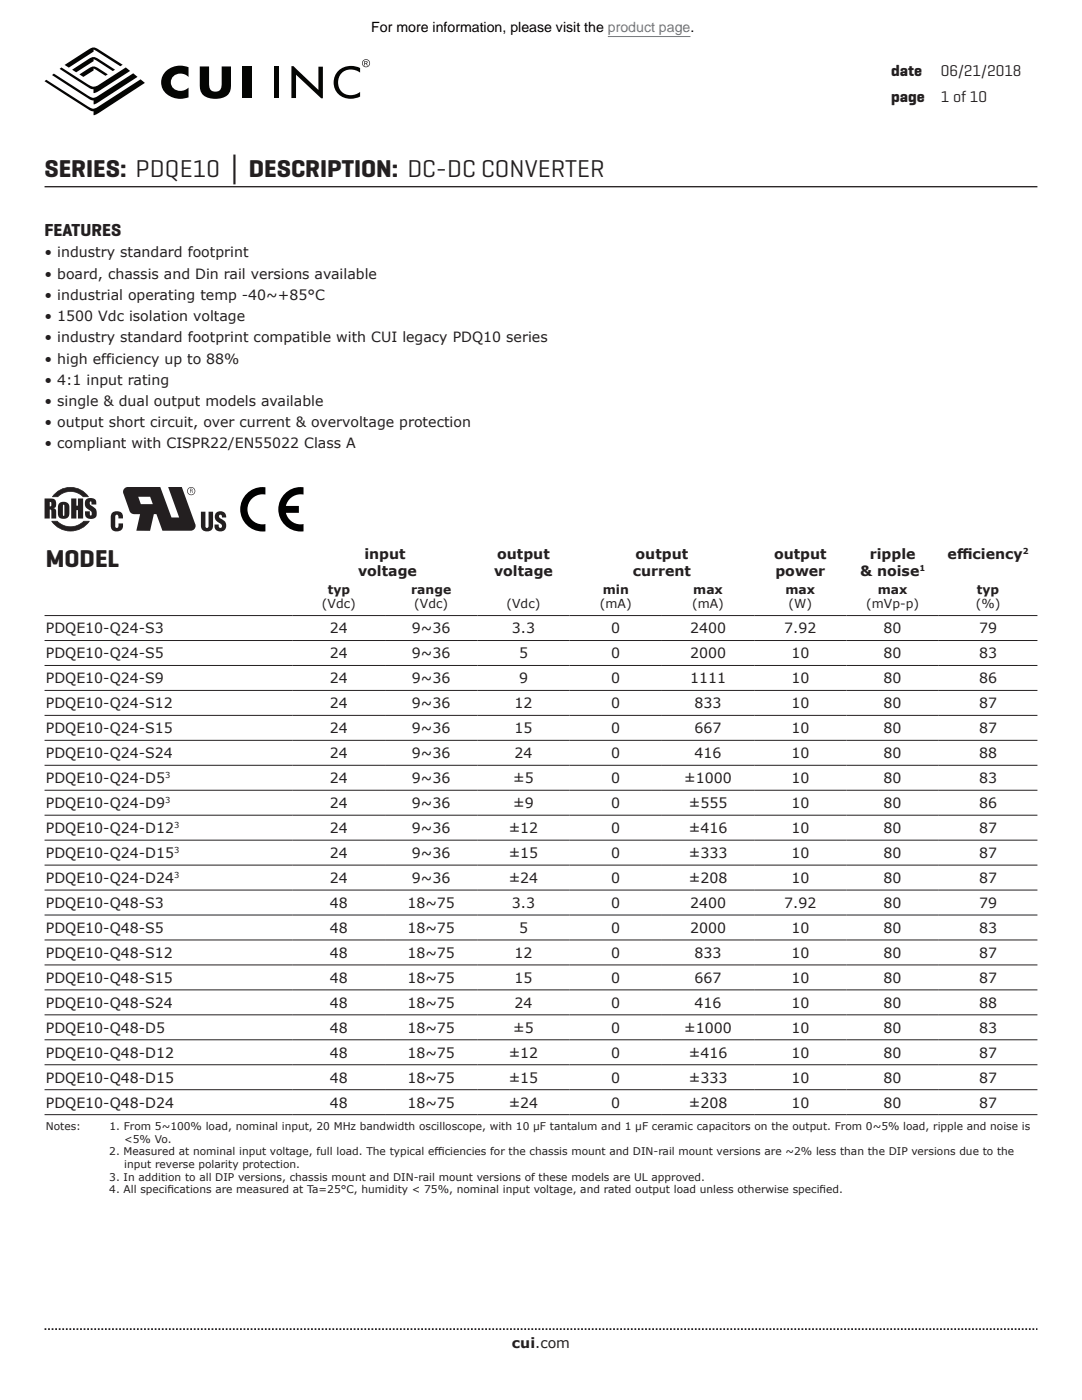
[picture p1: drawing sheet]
<svg xmlns="http://www.w3.org/2000/svg" width="216mm" height="279mm" viewBox="0 0 216 279" stroke-linecap="round" stroke-linejoin="round" font-family="sans-serif">
<defs><g id="words">
<g font-size="4.9" fill="#231f20">
<text x="8.9" y="35.3">SERIES: PDQE10 │ DESCRIPTION: DC-DC CONVERTER</text>
<text x="9.1" y="113.1">MODEL</text>
</g>
<text font-size="3.5" fill="#231f20" x="8.9" y="47.1">FEATURES</text>
<g font-size="3.2" fill="#231f20">
<text x="177.8" y="15.1">date</text>
<text x="187.7" y="15.1">06/21/2018</text>
<text x="177.8" y="20.4">page</text>
<text x="187.7" y="20.4">1 of 10</text>
</g>
<text font-size="2.8" x="74.1" y="6.4">For more information, please visit the product page.</text>
<g font-size="2.8" fill="#231f20">
<text x="8.9" y="51.4">• industry standard footprint</text>
<text x="8.9" y="55.6">• board, chassis and Din rail versions available</text>
<text x="8.9" y="59.8">• industrial operating temp -40~+85°C</text>
<text x="8.9" y="64.1">• 1500 Vdc isolation voltage</text>
<text x="8.9" y="68.3">• industry standard footprint compatible with CUI legacy PDQ10 series</text>
<text x="8.9" y="72.5">• high efficiency up to 88%</text>
<text x="8.9" y="76.8">• 4:1 input rating</text>
<text x="8.9" y="81">• single &amp; dual output models available</text>
<text x="8.9" y="85.2">• output short circuit, over current &amp; overvoltage protection</text>
<text x="8.9" y="89.5">• compliant with CISPR22/EN55022 Class A</text>
<text x="72.7" y="111.5">input</text>
<text x="99.2" y="111.5">output</text>
<text x="126.8" y="111.5">output</text>
<text x="154.5" y="111.5">output</text>
<text x="173.5" y="111.5">ripple</text>
<text x="189.1" y="111.5">ef</text>
<text x="191" y="111.5">f</text>
<text x="191" y="111.5">iciency</text>
<text x="71.4" y="114.9">voltage</text>
<text x="98.6" y="114.9">voltage</text>
<text x="126.3" y="114.9">current</text>
<text x="154.7" y="114.9">power</text>
<text x="171.6" y="114.9">&amp; noise</text>
<text x="9.1" y="126.4">PDQE10-Q24-S3</text>
<text x="9.1" y="131.4">PDQE10-Q24-S5</text>
<text x="65.8" y="126.4">24</text>
<text x="65.8" y="131.4">24</text>
<text x="82.2" y="126.4">9~36</text>
<text x="82.2" y="131.4">9~36</text>
<text x="102.1" y="126.4">3.3</text>
<text x="103.6" y="131.4">5</text>
<text x="122" y="126.4">0</text>
<text x="122" y="131.4">0</text>
<text x="137.7" y="126.4">2400</text>
<text x="137.7" y="131.4">2000</text>
<text x="156.5" y="126.4">7.92</text>
<text x="157.9" y="131.4">10</text>
<text x="176.3" y="126.4">80</text>
<text x="176.3" y="131.4">80</text>
<text x="195.4" y="126.4">79</text>
<text x="195.4" y="131.4">83</text>
<text x="9.1" y="136.4">PDQE10-Q24-S9</text>
<text x="65.8" y="136.4">24</text>
<text x="82.2" y="136.4">9~36</text>
<text x="103.6" y="136.4">9</text>
<text x="122" y="136.4">0</text>
<text x="137.7" y="136.4">1111</text>
<text x="157.9" y="136.4">10</text>
<text x="176.3" y="136.4">80</text>
<text x="195.4" y="136.4">86</text>
<text x="9.1" y="141.4">PDQE10-Q24-S12</text>
<text x="65.8" y="141.4">24</text>
<text x="82.2" y="141.4">9~36</text>
<text x="102.7" y="141.4">12</text>
<text x="122" y="141.4">0</text>
<text x="138.6" y="141.4">833</text>
<text x="157.9" y="141.4">10</text>
<text x="176.3" y="141.4">80</text>
<text x="195.4" y="141.4">87</text>
<text x="9.1" y="146.3">PDQE10-Q24-S15</text>
<text x="65.8" y="146.3">24</text>
<text x="82.2" y="146.3">9~36</text>
<text x="102.7" y="146.3">15</text>
<text x="122" y="146.3">0</text>
<text x="138.6" y="146.3">667</text>
<text x="157.9" y="146.3">10</text>
<text x="176.3" y="146.3">80</text>
<text x="195.4" y="146.3">87</text>
<text x="9.1" y="151.3">PDQE10-Q24-S24</text>
<text x="65.8" y="151.3">24</text>
<text x="82.2" y="151.3">9~36</text>
<text x="102.7" y="151.3">24</text>
<text x="122" y="151.3">0</text>
<text x="138.6" y="151.3">416</text>
<text x="157.9" y="151.3">10</text>
<text x="176.3" y="151.3">80</text>
<text x="195.4" y="151.3">88</text>
<text x="9.1" y="156.3">PDQE10-Q24-D5</text>
<text x="9.1" y="161.3">PDQE10-Q24-D9</text>
<text x="65.8" y="156.3">24</text>
<text x="65.8" y="161.3">24</text>
<text x="82.2" y="156.3">9~36</text>
<text x="82.2" y="161.3">9~36</text>
<text x="102.4" y="156.3">±5</text>
<text x="102.4" y="161.3">±9</text>
<text x="122" y="156.3">0</text>
<text x="122" y="161.3">0</text>
<text x="136.5" y="156.3">±1000</text>
<text x="137.4" y="161.3">±555</text>
<text x="157.9" y="156.3">10</text>
<text x="157.9" y="161.3">10</text>
<text x="176.3" y="156.3">80</text>
<text x="176.3" y="161.3">80</text>
<text x="195.4" y="156.3">83</text>
<text x="195.4" y="161.3">86</text>
<text x="9.1" y="166.3">PDQE10-Q24-D12</text>
<text x="65.8" y="166.3">24</text>
<text x="82.2" y="166.3">9~36</text>
<text x="101.5" y="166.3">±12</text>
<text x="122" y="166.3">0</text>
<text x="137.4" y="166.3">±416</text>
<text x="157.9" y="166.3">10</text>
<text x="176.3" y="166.3">80</text>
<text x="195.4" y="166.3">87</text>
<text x="9.1" y="171.2">PDQE10-Q24-D15</text>
<text x="65.8" y="171.2">24</text>
<text x="82.2" y="171.2">9~36</text>
<text x="101.5" y="171.2">±15</text>
<text x="122" y="171.2">0</text>
<text x="137.4" y="171.2">±333</text>
<text x="157.9" y="171.2">10</text>
<text x="176.3" y="171.2">80</text>
<text x="195.4" y="171.2">87</text>
<text x="9.1" y="176.2">PDQE10-Q24-D24</text>
<text x="65.8" y="176.2">24</text>
<text x="82.2" y="176.2">9~36</text>
<text x="101.5" y="176.2">±24</text>
<text x="122" y="176.2">0</text>
<text x="137.4" y="176.2">±208</text>
<text x="157.9" y="176.2">10</text>
<text x="176.3" y="176.2">80</text>
<text x="195.4" y="176.2">87</text>
<text x="9.1" y="181.2">PDQE10-Q48-S3</text>
<text x="65.8" y="181.2">48</text>
<text x="81.3" y="181.2">18~75</text>
<text x="102.1" y="181.2">3.3</text>
<text x="122" y="181.2">0</text>
<text x="137.7" y="181.2">2400</text>
<text x="156.5" y="181.2">7.92</text>
<text x="176.3" y="181.2">80</text>
<text x="195.4" y="181.2">79</text>
<text x="9.1" y="186.2">PDQE10-Q48-S5</text>
<text x="9.1" y="191.2">PDQE10-Q48-S12</text>
<text x="65.8" y="186.2">48</text>
<text x="65.8" y="191.2">48</text>
<text x="81.3" y="186.2">18~75</text>
<text x="81.3" y="191.2">18~75</text>
<text x="102.7" y="191.2">12</text>
<text x="103.6" y="186.2">5</text>
<text x="122" y="186.2">0</text>
<text x="122" y="191.2">0</text>
<text x="137.7" y="186.2">2000</text>
<text x="138.6" y="191.2">833</text>
<text x="157.9" y="186.2">10</text>
<text x="157.9" y="191.2">10</text>
<text x="176.3" y="186.2">80</text>
<text x="176.3" y="191.2">80</text>
<text x="195.4" y="186.2">83</text>
<text x="195.4" y="191.2">87</text>
<text x="9.1" y="196.1">PDQE10-Q48-S15</text>
<text x="65.8" y="196.1">48</text>
<text x="81.3" y="196.1">18~75</text>
<text x="102.7" y="196.1">15</text>
<text x="122" y="196.1">0</text>
<text x="138.6" y="196.1">667</text>
<text x="157.9" y="196.1">10</text>
<text x="176.3" y="196.1">80</text>
<text x="195.4" y="196.1">87</text>
<text x="9.1" y="201.1">PDQE10-Q48-S24</text>
<text x="65.8" y="201.1">48</text>
<text x="81.3" y="201.1">18~75</text>
<text x="102.7" y="201.1">24</text>
<text x="122" y="201.1">0</text>
<text x="138.6" y="201.1">416</text>
<text x="157.9" y="201.1">10</text>
<text x="176.3" y="201.1">80</text>
<text x="195.4" y="201.1">88</text>
<text x="9.1" y="206.1">PDQE10-Q48-D5</text>
<text x="65.8" y="206.1">48</text>
<text x="81.3" y="206.1">18~75</text>
<text x="102.4" y="206.1">±5</text>
<text x="122" y="206.1">0</text>
<text x="136.5" y="206.1">±1000</text>
<text x="157.9" y="206.1">10</text>
<text x="176.3" y="206.1">80</text>
<text x="195.4" y="206.1">83</text>
<text x="9.1" y="211.1">PDQE10-Q48-D12</text>
<text x="65.8" y="211.1">48</text>
<text x="81.3" y="211.1">18~75</text>
<text x="101.5" y="211.1">±12</text>
<text x="122" y="211.1">0</text>
<text x="137.4" y="211.1">±416</text>
<text x="157.9" y="211.1">10</text>
<text x="176.3" y="211.1">80</text>
<text x="195.4" y="211.1">87</text>
<text x="9.1" y="216.1">PDQE10-Q48-D15</text>
<text x="9.1" y="221">PDQE10-Q48-D24</text>
<text x="65.8" y="216.1">48</text>
<text x="65.8" y="221">48</text>
<text x="81.3" y="216.1">18~75</text>
<text x="81.3" y="221">18~75</text>
<text x="101.5" y="216.1">±15</text>
<text x="101.5" y="221">±24</text>
<text x="122" y="216.1">0</text>
<text x="122" y="221">0</text>
<text x="137.4" y="216.1">±333</text>
<text x="137.4" y="221">±208</text>
<text x="157.9" y="216.1">10</text>
<text x="157.9" y="221">10</text>
<text x="176.3" y="216.1">80</text>
<text x="176.3" y="221">80</text>
<text x="195.4" y="216.1">87</text>
<text x="195.4" y="221">87</text>
<text x="102.2" y="269">cui.com</text>
</g>
<g font-size="2.5" fill="#231f20">
<text x="65.4" y="118.5">typ</text>
<text x="82" y="118.5">range</text>
<text x="120.3" y="118.5">min</text>
<text x="138.3" y="118.5">max</text>
<text x="156.7" y="118.5">max</text>
<text x="175.2" y="118.5">max</text>
<text x="194.9" y="118.5">typ</text>
<text x="64.2" y="121.4">(Vdc)</text>
<text x="82.7" y="121.4">(Vdc)</text>
<text x="101.1" y="121.4">(Vdc)</text>
<text x="119.7" y="121.4">(mA)</text>
<text x="138.1" y="121.4">(mA)</text>
<text x="157.4" y="121.4">(W)</text>
<text x="172.9" y="121.4">(mVp-p)</text>
<text x="194.7" y="121.4">(%)</text>
</g>
<g font-size="2.1" fill="#231f20">
<text x="9.1" y="225.5">Notes:</text>
<text x="21.8" y="225.5">1. From 5~100% load, nominal input, 20 MHz bandwidth oscilloscope, with 10 µF tantalum and 1 µF ceramic capacitors on the output. From 0~5% load, ripple and noise is</text>
<text x="21.8" y="230.6">2. Measured at nominal input voltage, full load. The typical ef</text>
<text x="24.8" y="228">&lt;5% Vo.</text>
<text x="24.8" y="233.1">input reverse polarity protection.</text>
<text x="86.7" y="230.6">f</text>
<text x="86.7" y="230.6">iciencies for the chassis mount and DIN-rail mount versions are ~2% less than the DIP versions due to the</text>
<text x="21.8" y="235.6">3. In addition to all DIP versions, chassis mount and DIN-rail mount versions of these models are UL approved.</text>
<text x="21.8" y="238.2">4. All specif</text>
<text x="33.4" y="238.2">ications are measured at Ta=25°C, humidity &lt; 75%, nominal input voltage, and rated output load unless otherwise specif</text>
<text x="163.5" y="238.2">ied.</text>
</g>
<g font-size="1.6" fill="#231f20">
<text x="183.5" y="114">1</text>
<text x="204.1" y="110.6">2</text>
<text x="33" y="155.4">3</text>
<text x="33" y="160.3">3</text>
<text x="34.8" y="165.3">3</text>
<text x="34.8" y="170.3">3</text>
<text x="34.8" y="175.3">3</text>
</g>
</g></defs>
<path d="M8.9 265.3h198.1" fill="none" stroke="#231f20" stroke-width=".35" stroke-dasharray=".4 .4 .4 .4 .4 .4" stroke-dashoffset=".7" stroke-linecap="butt"/>
<path d="M8.9 37.3h198.1" fill="none" stroke="#231f20" stroke-width=".26"/>
<g fill="#040503">
<path d="M15.8 14.9l1.4-.9a2.02 2.02 0 0 1 2-.6l2.3 1.4-.5 .3-2.3-1.4v.4l-2.1 1.3z"/>
<path d="M14.4 13.9l2.8-1.8a2.04 2.04 0 0 1 2-.6l3.8 2.4-.5 .3-3.8-2.4v.4l-3.5 2.2z"/>
<path d="M8.9 16.2l.3-.3 8.2 5.3a1.48 1.48 0 0 0 2.2 .1l8.4-5.5 .9 .7-9.4 6.2-.8 .3v-.8h-.2a43.1 43.1 0 0 1-6.5-4z"/>
<path d="M10.4 15l.3-.3 6.7 4.3a1.48 1.48 0 0 0 2.2 .1l7-4.5 .8 .7-7.9 5.2-.8 .3v-.7l-.2-.1a32.5 32.5 0 0 1-5.6-3.4z"/>
<path d="M11.9 13.7l.4-.2 5.1 3.3a1.69 1.69 0 0 0 2.3 .2l5.4-3.5 .9 .7-6.4 4.1-.9 .3-.1-.8-1-.3z"/>
<path d="M12.9 13l4.4-2.9a1.96 1.96 0 0 1 1.9-.5l5.3 3.3-.5 .3-5.3-3.3v.4l-5 3.2z"/>
<path d="M54.7 13.3h.9v6.3h-.9z"/>
<path d="M58.2 13.2h.4l4.9 4.8v-4.7h.9v6.3h-.3l-5-4.7v4.7h-1z"/>
<path d="M67.5 14.1a3.9 3.9 0 0 1 4.4-.5v.9a2.63 2.63 0 0 0-4.1 .6 2.63 2.63 0 0 0 1.5 3.8h1.5l1.1-.6v1a3.4 3.4 0 0 1-4-.3 3.4 3.4 0 0 1-1.1-3.8z"/>
<path d="M33.2 14.1a4.3 4.3 0 0 1 4.4-.7v2a1.96 1.96 0 0 0-2.3-.6 1.96 1.96 0 0 0-1.2 2.1 2.12 2.12 0 0 0 3.5 .6v1.9a4.1 4.1 0 0 1-5.3-2.1l-.1-.4a3.1 3.1 0 0 1 1-2.8z"/>
<path d="M39.9 13.3h1.8v3.3a1.32 1.32 0 0 0 1.3 1.7 1.32 1.32 0 0 0 1.2-1.7v-3.3h1.9v3.5a2.47 2.47 0 0 1-2.6 2.9 3.2 3.2 0 0 1-3.5-1.5l-.1-.9z"/>
<path d="M48.4 13.3h1.9v6.3h-1.9z"/>
</g>
<g fill="#231f20">
<path d="M14.2 99.5h1v1.4h.4v-1.4h1v4h-1v-1.7h-.4v1.7h-1z"/>
<path d="M17.1 99.7a1.2 1.2 0 0 1 1.4-.3 1.2 1.2 0 0 1 .7 1.3h-.9l-.1-.6a.42 .42 0 0 0-.4 .4 .42 .42 0 0 0 .5 .4 1.48 1.48 0 0 1 .5 2.5 1.23 1.23 0 0 1-1.4 0 1.23 1.23 0 0 1-.4-1.4h.9l.1 .9a.52 .52 0 0 0 .3-.5 .52 .52 0 0 0-.3-.5 1.44 1.44 0 0 1-.9-2.2z"/>
<path d="M10.8 98.7a4.4 4.4 0 0 1 6.8 .4h-1a3.6 3.6 0 0 0-5.1 0h-1z"/>
<path d="M10.3 104h1.1a3.7 3.7 0 0 0 5.3 0h1.1a4.6 4.6 0 0 1-7.5 0z"/>
<path d="M72.8 12.3v.3l.4-.1-.1-.2zM72.7 12.2h.3a.25 .25 0 0 1 .3 .2 .25 .25 0 0 1-.2 .3l.3 .4h-.2l-.3-.4-.1 .4h-.1zM72.4 12.6a.67 .67 0 0 0 1.3 0 .67 .67 0 0 0-1.3 0zM72.2 12.6a.8 .8 0 0 1 1.6 0 .8 .8 0 0 1-1.6 0z"/>
<path d="M9.9 100.2v.9a.47 .47 0 0 0 .4-.5 .47 .47 0 0 0-.4-.4zM8.9 99.5h.7a1.17 1.17 0 0 1 1.6 .8l-.1 .9-.5 .2a.76 .76 0 0 1 .6 1v1.1h-1v-1.6l-.3-.2v1.8h-1z"/>
<path d="M12.6 100.7v1.9l.1 .4 .1-.2v-1.7v-.3zM11.9 100.4a1.18 1.18 0 0 1 1.3-.2 1.18 1.18 0 0 1 .6 1.2v.8a1.17 1.17 0 0 1-.8 1.3 1.17 1.17 0 0 1-1.4-.8v-1.6z"/>
<path d="M11 98.6l-.4 .5h.9a3.6 3.6 0 0 1 5.1 0h.9a4.3 4.3 0 0 0-6.5-.5zM10.8 98.6a4.3 4.3 0 0 1 6.9 .6h-1.1a3.6 3.6 0 0 0-5.1 0h-1.1z"/>
<path d="M10.5 104.1a4.5 4.5 0 0 0 7.2 0h-1a3.8 3.8 0 0 1-5.3 0zM10.3 104l1.1-.1a3.7 3.7 0 0 0 5.3 0l1.2 .1a4.5 4.5 0 0 1-7.6 0z"/>
</g>
<g fill="none" stroke="#231f20" stroke-width=".2">
<path d="M8.9 122.8h198.1M8.9 127.8h198.1M8.9 132.8h198.1M8.9 137.8h198.1M8.9 142.8h198.1M8.9 147.8h198.1M8.9 152.7h198.1M8.9 157.7h198.1M8.9 162.7h198.1M8.9 167.7h198.1M8.9 172.7h198.1M8.9 177.6h198.1"/>
<path d="M8.9 182.6h198.1M8.9 187.6h198.1M8.9 192.6h198.1M8.9 197.6h198.1M8.9 202.5h198.1M8.9 207.5h198.1M8.9 212.5h198.1M8.9 217.5h198.1M8.9 222.5h198.1"/>
</g>
<g fill="#231f20">
<path d="M43.1 102.4a1.18 1.18 0 0 1 1.3-.3 1.18 1.18 0 0 1 .7 1.2h-.8l-.1-.5-.2-.1-.3 .3 .1 .3a1.98 1.98 0 0 1 1.3 1.6 1.17 1.17 0 0 1-1.3 1.1 1.17 1.17 0 0 1-1-1.3h.8a.48 .48 0 0 0 .4 .7l.2-.1a.56 .56 0 0 0-.4-.9 1.32 1.32 0 0 1-.7-2z"/>
<path d="M40.1 102.1h.9v2.9l.1 .3 .2 .1 .2-.1 .1-.3v-2.9h.9v2.8a1.21 1.21 0 0 1-1.2 1.2 1.21 1.21 0 0 1-1.2-1.2z"/>
<path d="M22.5 102.2a1.25 1.25 0 0 1 1.5-.1 1.25 1.25 0 0 1 .5 1.4h-.9a.57 .57 0 0 0-.3-.8l-.2 .1-.1 .3v1.9l.1 .3 .2 .1a.69 .69 0 0 0 .3-.9h1a1.25 1.25 0 0 1-1.1 1.6 1.25 1.25 0 0 1-1.4-1.3v-2z"/>
<path d="M38 97.6h.3v.3h-.3zM37.9 97.5v.9l.1-.4h.3v.4a.22 .22 0 0 0 .2-.3 .22 .22 0 0 0-.2-.1l.1-.4z"/>
<path d="M37.5 98a.69 .69 0 0 1 1.3 0 .69 .69 0 0 1-1.3 0zM37.3 98a.85 .85 0 0 0 1.7 0 .85 .85 0 0 0-1.7 0z"/>
<path d="M27.6 99.1h2.4l.5 1.5h-2.4zM24.8 97.5l-.2 .3v.5l1.2 3.5a.98 .98 0 0 0 .9 .8h1.3l-.8 3.3h2.7l.8-3.3h.5l1.2 3.3h5.7a.97 .97 0 0 0 .8-1.4l-2.6-7.3h-2.7l2.2 6.1h-1.6l-2.2-6.1h-6.5z"/>
</g>
<path d="M57.1 98.3a4.4 4.4 0 0 1 3.5-1v1.4a3 3 0 0 0-3.6 2.3h2.6v1.3h-2.6a3 3 0 0 0 3.6 2.3v1.4a4.4 4.4 0 0 1-4.7-2.6 4.4 4.4 0 0 1 1.2-5.1zM49 98.8a4.4 4.4 0 0 1 4-1.5v1.4a3 3 0 0 0-3.6 2.9 3 3 0 0 0 3.6 3v1.4a4.4 4.4 0 0 1-4.5-2.2 4.4 4.4 0 0 1 .5-5z" fill-rule="evenodd" fill="#000"/>
<path d="M121.3 7.3h16.5" fill="none" stroke="#4582a4" stroke-width=".2"/>
<use href="#words"/>
</svg>
